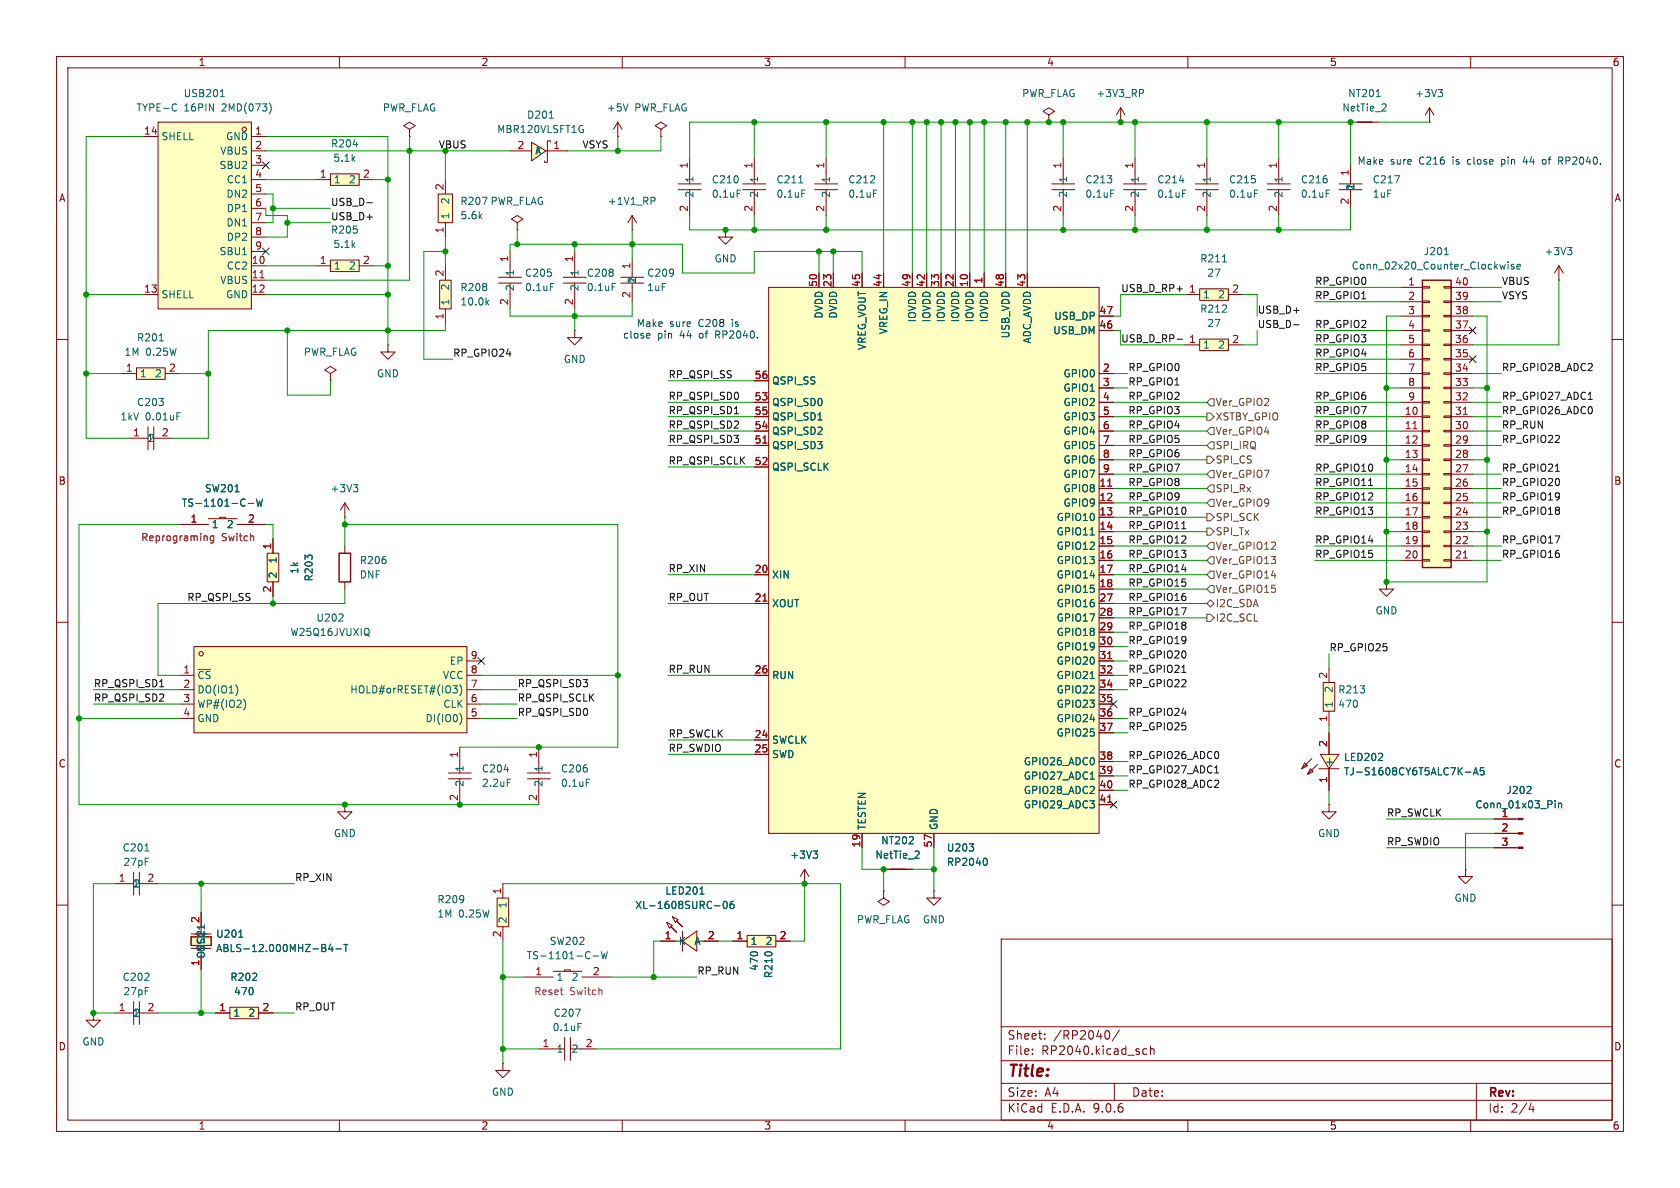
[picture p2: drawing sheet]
<svg xmlns="http://www.w3.org/2000/svg" width="297mm" height="210mm" viewBox="0 0 297 210" stroke-linecap="round" stroke-linejoin="round" font-family="sans-serif">
<defs><g id="words">
<text font-size="2.8" fill="#840000" x="178" y="190.9">Title:</text>
<g font-size="2.1" fill="#840000">
<text x="178" y="184">Sheet:</text>
<text x="186.2" y="184">/RP2040/</text>
<text x="178" y="186.7">File:</text>
<text x="184.1" y="186.7">RP2040.kicad_sch</text>
<text x="178" y="196.9">KiCad</text>
<text x="178" y="194.1">Size:</text>
<text x="184.7" y="194.1">A4</text>
<text x="185.7" y="196.9">E.D.A.</text>
<text x="193.3" y="196.9">9.0.6</text>
<text x="200" y="194.1">Date:</text>
<text x="263" y="194.3">Rev:</text>
<text x="263" y="196.9">Id:</text>
<text x="267.1" y="196.9">2/4</text>
</g>
<g font-size="1.8" fill="#840000">
<text x="35" y="11.9">1</text>
<text x="85" y="11.9">2</text>
<text x="135" y="11.9">3</text>
<text x="185" y="11.9">4</text>
<text x="235" y="11.9">5</text>
<text x="285" y="11.9">6</text>
<text x="10.3" y="35.9">A</text>
<text x="239.6" y="33.8" transform="rotate(-90 239.6 33.8)">2</text>
<text x="285.3" y="35.9">A</text>
<text x="112.6" y="50.3" transform="rotate(-90 112.6 50.3)">2</text>
<text x="10.3" y="85.9">B</text>
<text x="285.3" y="85.9">B</text>
<text x="10.3" y="135.9">C</text>
<text x="285.3" y="135.9">C</text>
<text x="10.3" y="185.9">D</text>
<text x="285.3" y="185.9">D</text>
<text x="35" y="199.9">1</text>
<text x="85" y="199.9">2</text>
<text x="135" y="199.9">3</text>
<text x="185" y="199.9">4</text>
<text x="235" y="199.9">5</text>
<text x="285" y="199.9">6</text>
</g>
<g font-size="1.8" fill="#006464">
<text x="32.4" y="17.4">USB201</text>
<text x="180.6" y="17.4">PWR_FLAG</text>
<text x="193.7" y="17.4">+3V3_RP</text>
<text x="238.2" y="17.4">NT201</text>
<text x="250.1" y="17.4">+3V3</text>
<text x="24" y="19.9">TYPE-C</text>
<text x="32.5" y="19.9">16PIN</text>
<text x="39.3" y="19.9">2MD(073)</text>
<text x="67.6" y="19.9">PWR_FLAG</text>
<text x="87.8" y="23.7">MBR120VLSFT1G</text>
<text x="93.1" y="21.2">D201</text>
<text x="107.2" y="19.9">+5V</text>
<text x="112" y="19.9">PWR_FLAG</text>
<text x="237.2" y="19.9">NetTie_2</text>
<text x="28.4" y="25">SHELL</text>
<text x="38.8" y="27.5">VBUS</text>
<text x="39.9" y="25">GND</text>
<text x="58.4" y="26.3">R204</text>
<text x="58.8" y="28.8">5.1k</text>
<text x="94.5" y="27.5">K</text>
<text x="38.7" y="30.1">SBU2</text>
<text x="39.9" y="35.2">DN2</text>
<text x="40" y="32.6">CC1</text>
<text x="58.9" y="32.6">1</text>
<text x="61.6" y="32.6">2</text>
<text x="122.8" y="35.1" transform="rotate(-90 122.8 35.1)">2</text>
<text x="122.8" y="32.4" transform="rotate(-90 122.8 32.4)">1</text>
<text x="125.7" y="32.6">C210</text>
<text x="125.7" y="35.2">0.1uF</text>
<text x="134.2" y="35.1" transform="rotate(-90 134.2 35.1)">2</text>
<text x="134.2" y="32.4" transform="rotate(-90 134.2 32.4)">1</text>
<text x="137.2" y="32.6">C211</text>
<text x="137.2" y="35.2">0.1uF</text>
<text x="146.9" y="35.1" transform="rotate(-90 146.9 35.1)">2</text>
<text x="146.9" y="32.4" transform="rotate(-90 146.9 32.4)">1</text>
<text x="149.9" y="32.6">C212</text>
<text x="149.9" y="35.2">0.1uF</text>
<text x="188.8" y="35.1" transform="rotate(-90 188.8 35.1)">2</text>
<text x="188.8" y="32.4" transform="rotate(-90 188.8 32.4)">1</text>
<text x="191.8" y="32.6">C213</text>
<text x="191.8" y="35.2">0.1uF</text>
<text x="201.5" y="35.1" transform="rotate(-90 201.5 35.1)">2</text>
<text x="201.5" y="32.4" transform="rotate(-90 201.5 32.4)">1</text>
<text x="204.5" y="32.6">C214</text>
<text x="204.5" y="35.2">0.1uF</text>
<text x="214.2" y="35.1" transform="rotate(-90 214.2 35.1)">2</text>
<text x="214.2" y="32.4" transform="rotate(-90 214.2 32.4)">1</text>
<text x="217.2" y="32.6">C215</text>
<text x="217.2" y="35.2">0.1uF</text>
<text x="226.9" y="35.1" transform="rotate(-90 226.9 35.1)">2</text>
<text x="226.9" y="32.4" transform="rotate(-90 226.9 32.4)">1</text>
<text x="229.9" y="32.6">C216</text>
<text x="229.9" y="35.2">0.1uF</text>
<text x="239.6" y="33.7" transform="rotate(-90 239.6 33.7)">1</text>
<text x="242.6" y="32.6">C217</text>
<text x="242.6" y="35.2">1uF</text>
<text x="39.9" y="40.2">DN1</text>
<text x="40" y="37.7">DP1</text>
<text x="58.4" y="41.5">R205</text>
<text x="79.6" y="38.9" transform="rotate(-90 79.6 38.9)">1</text>
<text x="79.6" y="36.2" transform="rotate(-90 79.6 36.2)">2</text>
<text x="81.3" y="36.4">R207 PWR_FLAG</text>
<text x="81.3" y="39">5.6k</text>
<text x="107.4" y="36.4">+1V1_RP</text>
<text x="38.7" y="45.3">SBU1</text>
<text x="40" y="42.8">DP2</text>
<text x="40" y="47.9">CC2</text>
<text x="58.8" y="44">5.1k</text>
<text x="58.9" y="47.9">1</text>
<text x="61.6" y="47.9">2</text>
<text x="126.2" y="46.6">GND</text>
<text x="212.1" y="46.6">R211</text>
<text x="238.9" y="47.9">Conn_02x20_Counter_Clockwise</text>
<text x="251.6" y="45.3">J201</text>
<text x="272.9" y="45.3">+3V3</text>
<text x="28.4" y="52.9">SHELL</text>
<text x="38.8" y="50.4">VBUS</text>
<text x="39.9" y="52.9">GND</text>
<text x="79.6" y="51.5" transform="rotate(-90 79.6 51.5)">2</text>
<text x="81.3" y="51.7">R208</text>
<text x="91" y="51.6" transform="rotate(-90 91 51.6)">2</text>
<text x="91" y="48.9" transform="rotate(-90 91 48.9)">1</text>
<text x="92.7" y="49.1">C205</text>
<text x="92.7" y="51.7">0.1uF</text>
<text x="102.5" y="51.6" transform="rotate(-90 102.5 51.6)">2</text>
<text x="102.5" y="48.9" transform="rotate(-90 102.5 48.9)">1</text>
<text x="103.6" y="49.1">C208</text>
<text x="103.6" y="51.7">0.1uF</text>
<text x="112.6" y="50.2" transform="rotate(-90 112.6 50.2)">1</text>
<text x="114.3" y="49.1">C209</text>
<text x="114.3" y="51.7">1uF</text>
<text x="212.6" y="52.9">1</text>
<text x="213.3" y="49.1">27</text>
<text x="215.2" y="52.9">2</text>
<text x="79.6" y="54.1" transform="rotate(-90 79.6 54.1)">1</text>
<text x="81.3" y="54.2">10.0k</text>
<text x="145.6" y="56.4" transform="rotate(-90 145.6 56.4)">DVDD</text>
<text x="148.2" y="56.4" transform="rotate(-90 148.2 56.4)">DVDD</text>
<text x="157.1" y="59.2" transform="rotate(-90 157.1 59.2)">VREG_IN</text>
<text x="162.2" y="57.1" transform="rotate(-90 162.2 57.1)">IOVDD</text>
<text x="164.7" y="57.1" transform="rotate(-90 164.7 57.1)">IOVDD</text>
<text x="167.2" y="57.1" transform="rotate(-90 167.2 57.1)">IOVDD</text>
<text x="169.8" y="57.1" transform="rotate(-90 169.8 57.1)">IOVDD</text>
<text x="172.3" y="57.1" transform="rotate(-90 172.3 57.1)">IOVDD</text>
<text x="174.9" y="57.1" transform="rotate(-90 174.9 57.1)">IOVDD</text>
<text x="178.7" y="59.9" transform="rotate(-90 178.7 59.9)">USB_VDD</text>
<text x="186.1" y="59.3">USB_DM</text>
<text x="186.3" y="56.7">USB_DP</text>
<text x="212.1" y="55.5">R212</text>
<text x="213.3" y="58">27</text>
<text x="21.9" y="63.1">1M</text>
<text x="24.1" y="60.6">R201</text>
<text x="25.7" y="63.1">0.25W</text>
<text x="53.6" y="63.1">PWR_FLAG</text>
<text x="99.6" y="64.4">GND</text>
<text x="153.3" y="62" transform="rotate(-90 153.3 62)">VREG_VOUT</text>
<text x="182.5" y="60.8" transform="rotate(-90 182.5 60.8)">ADC_AVDD</text>
<text x="212.6" y="61.8">1</text>
<text x="215.2" y="61.8">2</text>
<text x="24.1" y="72">C203</text>
<text x="24.6" y="66.9">1</text>
<text x="27.3" y="66.9">2</text>
<text x="66.5" y="66.9">GND</text>
<text x="136.4" y="68.2">QSPI_SS</text>
<text x="136.4" y="72">QSPI_SD0</text>
<text x="187.9" y="66.9">GPIO0</text>
<text x="187.9" y="69.4">GPIO1</text>
<text x="187.9" y="72">GPIO2</text>
<text x="21.2" y="74.5">1kV</text>
<text x="25.7" y="74.5">0.01uF</text>
<text x="136.4" y="74.5">QSPI_SD1</text>
<text x="136.4" y="77.1">QSPI_SD2</text>
<text x="187.9" y="74.5">GPIO3</text>
<text x="187.9" y="77.1">GPIO4</text>
<text x="25.9" y="78.3">1</text>
<text x="136.4" y="79.6">QSPI_SD3</text>
<text x="136.4" y="83.4">QSPI_SCLK</text>
<text x="187.9" y="79.6">GPIO5</text>
<text x="187.9" y="82.1">GPIO6</text>
<text x="32" y="89.8">TS-1101-C-W</text>
<text x="36.1" y="87.2">SW201</text>
<text x="58.3" y="87.2">+3V3</text>
<text x="187.9" y="84.7">GPIO7</text>
<text x="187.9" y="87.2">GPIO8</text>
<text x="187.9" y="89.8">GPIO9</text>
<text x="37.3" y="93.6">1</text>
<text x="40" y="93.6">2</text>
<text x="186.7" y="92.3">GPIO10</text>
<text x="186.7" y="94.8">GPIO11</text>
<text x="49.1" y="99.7" transform="rotate(-90 49.1 99.7)">1</text>
<text x="52.9" y="101.6" transform="rotate(-90 52.9 101.6)">1k</text>
<text x="63.5" y="99.9">R206</text>
<text x="186.7" y="97.4">GPIO12</text>
<text x="186.7" y="99.9">GPIO13</text>
<text x="49.1" y="102.4" transform="rotate(-90 49.1 102.4)">2</text>
<text x="55.5" y="102.9" transform="rotate(-90 55.5 102.9)">R203</text>
<text x="63.5" y="102.5">DNF</text>
<text x="136.4" y="102.5">XIN</text>
<text x="136.4" y="107.5">XOUT</text>
<text x="186.7" y="102.5">GPIO14</text>
<text x="186.7" y="105">GPIO15</text>
<text x="186.7" y="107.5">GPIO16</text>
<text x="51.2" y="112.6">W25Q16JVUXIQ</text>
<text x="55.8" y="110.1">U202</text>
<text x="186.7" y="110.1">GPIO17</text>
<text x="186.7" y="112.6">GPIO18</text>
<text x="243.1" y="108.8">GND</text>
<text x="79.4" y="117.7">EP</text>
<text x="186.7" y="115.2">GPIO19</text>
<text x="186.7" y="117.7">GPIO20</text>
<text x="34.8" y="120.2">~{CS}</text>
<text x="34.8" y="122.8">DO(IO1)</text>
<text x="34.8" y="125.3">WP#(IO2)</text>
<text x="61.8" y="122.8">HOLD#orRESET#(IO3)</text>
<text x="78.2" y="120.2">VCC</text>
<text x="78.3" y="125.3">CLK</text>
<text x="136.4" y="120.2">RUN</text>
<text x="186.7" y="120.2">GPIO21</text>
<text x="186.7" y="122.8">GPIO22</text>
<text x="186.7" y="125.3">GPIO23</text>
<text x="235.8" y="125.2" transform="rotate(-90 235.8 125.2)">1</text>
<text x="235.8" y="122.6" transform="rotate(-90 235.8 122.6)">2</text>
<text x="236.5" y="122.8">R213</text>
<text x="236.5" y="125.3">470</text>
<text x="34.8" y="127.9">GND</text>
<text x="75.1" y="127.9">DI(IO0)</text>
<text x="136.4" y="131.7">SWCLK</text>
<text x="186.7" y="127.9">GPIO24</text>
<text x="186.7" y="130.4">GPIO25</text>
<text x="82.1" y="136.5" transform="rotate(-90 82.1 136.5)">1</text>
<text x="85.1" y="136.8">C204</text>
<text x="96.1" y="136.5" transform="rotate(-90 96.1 136.5)">1</text>
<text x="99.1" y="136.8">C206</text>
<text x="136.4" y="134.2">SWD</text>
<text x="180.9" y="135.5">GPIO26_ADC0</text>
<text x="235.8" y="135.6" transform="rotate(-90 235.8 135.6)">+--</text>
<text x="237.5" y="134.7">LED202</text>
<text x="237.5" y="137.3">TJ-S1608CY6T5ALC7K-A5</text>
<text x="82.1" y="139.2" transform="rotate(-90 82.1 139.2)">2</text>
<text x="85.1" y="139.3">2.2uF</text>
<text x="96.1" y="139.2" transform="rotate(-90 96.1 139.2)">2</text>
<text x="99.1" y="139.3">0.1uF</text>
<text x="180.9" y="138">GPIO27_ADC1</text>
<text x="180.9" y="140.6">GPIO28_ADC2</text>
<text x="180.9" y="143.1">GPIO29_ADC3</text>
<text x="260.7" y="143.1">Conn_01x03_Pin</text>
<text x="266.2" y="140.6">J202</text>
<text x="58.9" y="148.2">GND</text>
<text x="153.3" y="146.8" transform="rotate(-90 153.3 146.8)">TESTEN</text>
<text x="155.7" y="149.5">NT202</text>
<text x="166" y="146.8" transform="rotate(-90 166 146.8)">GND</text>
<text x="232.9" y="148.2">GND</text>
<text x="21.6" y="150.7">C201</text>
<text x="21.7" y="153.3">27pF</text>
<text x="139.6" y="152">+3V3</text>
<text x="154.7" y="152">NetTie_2</text>
<text x="167.3" y="150.7">U203</text>
<text x="167.3" y="153.3">RP2040</text>
<text x="23.4" y="157.1">1</text>
<text x="77.2" y="159.9">R209</text>
<text x="89.8" y="160.7" transform="rotate(-90 89.8 160.7)">1</text>
<text x="112.2" y="160.9">XL-1608SURC-06</text>
<text x="117.5" y="158.3">LED201</text>
<text x="257" y="159.6">GND</text>
<text x="38.1" y="166">U201</text>
<text x="77.2" y="162.4">1M</text>
<text x="81.1" y="162.4">0.25W</text>
<text x="89.8" y="163.3" transform="rotate(-90 89.8 163.3)">2</text>
<text x="97.1" y="167.2">SW202</text>
<text x="119.9" y="167.2">K</text>
<text x="122.7" y="167.2">A</text>
<text x="132.6" y="167.2">1</text>
<text x="135.2" y="167.2">2</text>
<text x="151.4" y="163.4">PWR_FLAG</text>
<text x="163.1" y="163.4">GND</text>
<text x="21.6" y="173.6">C202</text>
<text x="36.4" y="169.6" transform="rotate(-90 36.4 169.6)">OSC2</text>
<text x="36.4" y="168.4" transform="rotate(-90 36.4 168.4)">OSC1</text>
<text x="38.1" y="168.5">ABLS-12.000MHZ-B4-T</text>
<text x="40.6" y="173.6">R202</text>
<text x="93" y="169.8">TS-1101-C-W</text>
<text x="98.3" y="173.6">1</text>
<text x="100.9" y="173.6">2</text>
<text x="134.2" y="171.7" transform="rotate(-90 134.2 171.7)">470</text>
<text x="136.8" y="173" transform="rotate(-90 136.8 173)">R210</text>
<text x="21.7" y="176.1">27pF</text>
<text x="23.4" y="179.9">1</text>
<text x="41.1" y="179.9">1</text>
<text x="41.3" y="176.1">470</text>
<text x="43.8" y="179.9">2</text>
<text x="97.8" y="179.9">C207</text>
<text x="14.5" y="185">GND</text>
<text x="97.6" y="182.5">0.1uF</text>
<text x="98.3" y="186.3">1</text>
<text x="100.9" y="186.3">2</text>
<text x="86.9" y="193.9">GND</text>
</g>
<g font-size="1.8" fill="#a90000">
<text x="25.4" y="23.9">14</text>
<text x="45" y="23.9">1</text>
<text x="45" y="26.4">2</text>
<text x="45" y="29">3</text>
<text x="91.4" y="26.4">2</text>
<text x="97.7" y="26.4">1</text>
<text x="121.7" y="29.9" transform="rotate(-90 121.7 29.9)">1</text>
<text x="133.1" y="29.9" transform="rotate(-90 133.1 29.9)">1</text>
<text x="145.8" y="29.9" transform="rotate(-90 145.8 29.9)">1</text>
<text x="187.7" y="29.9" transform="rotate(-90 187.7 29.9)">1</text>
<text x="200.4" y="29.9" transform="rotate(-90 200.4 29.9)">1</text>
<text x="213.1" y="29.9" transform="rotate(-90 213.1 29.9)">1</text>
<text x="225.8" y="29.9" transform="rotate(-90 225.8 29.9)">1</text>
<text x="45" y="31.5">4</text>
<text x="45" y="34">5</text>
<text x="56.4" y="31.5">1</text>
<text x="64.1" y="31.5">2</text>
<text x="78.5" y="33.7" transform="rotate(-90 78.5 33.7)">2</text>
<text x="238.5" y="31.2" transform="rotate(-90 238.5 31.2)">1</text>
<text x="45" y="36.6">6</text>
<text x="45" y="39.1">7</text>
<text x="45" y="41.7">8</text>
<text x="78.5" y="41.3" transform="rotate(-90 78.5 41.3)">1</text>
<text x="121.7" y="37.5" transform="rotate(-90 121.7 37.5)">2</text>
<text x="133.1" y="37.5" transform="rotate(-90 133.1 37.5)">2</text>
<text x="145.8" y="37.5" transform="rotate(-90 145.8 37.5)">2</text>
<text x="187.7" y="37.5" transform="rotate(-90 187.7 37.5)">2</text>
<text x="200.4" y="37.5" transform="rotate(-90 200.4 37.5)">2</text>
<text x="213.1" y="37.5" transform="rotate(-90 213.1 37.5)">2</text>
<text x="225.8" y="37.5" transform="rotate(-90 225.8 37.5)">2</text>
<text x="238.5" y="36.3" transform="rotate(-90 238.5 36.3)">2</text>
<text x="44.4" y="46.7">10</text>
<text x="45" y="44.2">9</text>
<text x="56.4" y="46.7">1</text>
<text x="64.1" y="46.7">2</text>
<text x="89.9" y="46.4" transform="rotate(-90 89.9 46.4)">1</text>
<text x="101.3" y="46.4" transform="rotate(-90 101.3 46.4)">1</text>
<text x="111.5" y="47.7" transform="rotate(-90 111.5 47.7)">1</text>
<text x="25.4" y="51.8">13</text>
<text x="44.4" y="49.3">11</text>
<text x="44.4" y="51.8">12</text>
<text x="78.5" y="49" transform="rotate(-90 78.5 49)">2</text>
<text x="111.5" y="52.8" transform="rotate(-90 111.5 52.8)">2</text>
<text x="144.5" y="50.8" transform="rotate(-90 144.5 50.8)">50</text>
<text x="147.1" y="50.8" transform="rotate(-90 147.1 50.8)">23</text>
<text x="152.1" y="50.8" transform="rotate(-90 152.1 50.8)">45</text>
<text x="156" y="50.8" transform="rotate(-90 156 50.8)">44</text>
<text x="161" y="50.8" transform="rotate(-90 161 50.8)">49</text>
<text x="163.6" y="50.8" transform="rotate(-90 163.6 50.8)">42</text>
<text x="166.1" y="50.8" transform="rotate(-90 166.1 50.8)">33</text>
<text x="168.7" y="50.8" transform="rotate(-90 168.7 50.8)">22</text>
<text x="171.2" y="50.8" transform="rotate(-90 171.2 50.8)">10</text>
<text x="173.7" y="50.2" transform="rotate(-90 173.7 50.2)">1</text>
<text x="177.5" y="50.8" transform="rotate(-90 177.5 50.8)">48</text>
<text x="181.4" y="50.8" transform="rotate(-90 181.4 50.8)">43</text>
<text x="210.1" y="51.8">1</text>
<text x="217.7" y="51.8">2</text>
<text x="248.8" y="50.5">1</text>
<text x="248.8" y="53.1">2</text>
<text x="257.1" y="50.5">40</text>
<text x="257.1" y="53.1">39</text>
<text x="78.5" y="56.6" transform="rotate(-90 78.5 56.6)">1</text>
<text x="89.9" y="54" transform="rotate(-90 89.9 54)">2</text>
<text x="101.3" y="54" transform="rotate(-90 101.3 54)">2</text>
<text x="194.3" y="55.6">47</text>
<text x="194.3" y="58.2">46</text>
<text x="248.8" y="55.6">3</text>
<text x="248.8" y="58.2">4</text>
<text x="257.1" y="55.6">38</text>
<text x="257.1" y="58.2">37</text>
<text x="22.2" y="65.8">1</text>
<text x="29.8" y="65.8">2</text>
<text x="194.9" y="65.8">2</text>
<text x="210.1" y="60.7">1</text>
<text x="217.7" y="60.7">2</text>
<text x="248.8" y="60.7">5</text>
<text x="248.8" y="63.2">6</text>
<text x="248.8" y="65.8">7</text>
<text x="257.1" y="60.7">36</text>
<text x="257.1" y="63.2">35</text>
<text x="257.1" y="65.8">34</text>
<text x="133.3" y="67.1">56</text>
<text x="133.3" y="70.9">53</text>
<text x="194.9" y="68.3">3</text>
<text x="194.9" y="70.9">4</text>
<text x="248.8" y="68.3">8</text>
<text x="248.8" y="70.9">9</text>
<text x="257.1" y="68.3">33</text>
<text x="257.1" y="70.9">32</text>
<text x="23.4" y="77.2">1</text>
<text x="28.5" y="77.2">2</text>
<text x="133.3" y="73.4">55</text>
<text x="133.3" y="75.9">54</text>
<text x="194.9" y="73.4">5</text>
<text x="194.9" y="75.9">6</text>
<text x="248.2" y="73.4">10</text>
<text x="248.2" y="75.9">11</text>
<text x="257.1" y="73.4">31</text>
<text x="257.1" y="75.9">30</text>
<text x="133.3" y="78.5">51</text>
<text x="133.3" y="82.3">52</text>
<text x="194.9" y="78.5">7</text>
<text x="194.9" y="81">8</text>
<text x="194.9" y="83.6">9</text>
<text x="248.2" y="78.5">12</text>
<text x="248.2" y="81">13</text>
<text x="248.2" y="83.6">14</text>
<text x="257.1" y="78.5">29</text>
<text x="257.1" y="81">28</text>
<text x="257.1" y="83.6">27</text>
<text x="194.3" y="86.1">11</text>
<text x="194.3" y="88.6">12</text>
<text x="248.2" y="86.1">15</text>
<text x="248.2" y="88.6">16</text>
<text x="257.1" y="86.1">26</text>
<text x="257.1" y="88.6">25</text>
<text x="33.6" y="92.5">1</text>
<text x="43.7" y="92.5">2</text>
<text x="194.3" y="91.2">13</text>
<text x="194.3" y="93.7">14</text>
<text x="248.2" y="91.2">17</text>
<text x="248.2" y="93.7">18</text>
<text x="257.1" y="91.2">24</text>
<text x="257.1" y="93.7">23</text>
<text x="48" y="97.2" transform="rotate(-90 48 97.2)">1</text>
<text x="133.3" y="101.3">20</text>
<text x="194.3" y="96.3">15</text>
<text x="194.3" y="98.8">16</text>
<text x="194.3" y="101.3">17</text>
<text x="248.2" y="96.3">19</text>
<text x="248.2" y="98.8">20</text>
<text x="257.1" y="96.3">22</text>
<text x="257.1" y="98.8">21</text>
<text x="48" y="104.8" transform="rotate(-90 48 104.8)">2</text>
<text x="133.3" y="106.4">21</text>
<text x="194.3" y="103.9">18</text>
<text x="194.3" y="106.4">27</text>
<text x="194.3" y="109">28</text>
<text x="194.3" y="111.5">29</text>
<text x="32.3" y="119.1">1</text>
<text x="83.1" y="116.6">9</text>
<text x="83.1" y="119.1">8</text>
<text x="133.3" y="119.1">26</text>
<text x="194.3" y="114">30</text>
<text x="194.3" y="116.6">31</text>
<text x="194.3" y="119.1">32</text>
<text x="32.3" y="121.7">2</text>
<text x="32.3" y="124.2">3</text>
<text x="83.1" y="121.7">7</text>
<text x="83.1" y="124.2">6</text>
<text x="194.3" y="121.7">34</text>
<text x="194.3" y="124.2">35</text>
<text x="234.7" y="120.1" transform="rotate(-90 234.7 120.1)">2</text>
<text x="32.3" y="126.7">4</text>
<text x="83.1" y="126.7">5</text>
<text x="133.3" y="130.6">24</text>
<text x="194.3" y="126.7">36</text>
<text x="194.3" y="129.3">37</text>
<text x="234.7" y="127.7" transform="rotate(-90 234.7 127.7)">1</text>
<text x="81" y="134.1" transform="rotate(-90 81 134.1)">1</text>
<text x="95" y="134.1" transform="rotate(-90 95 134.1)">1</text>
<text x="133.3" y="133.1">25</text>
<text x="194.3" y="134.4">38</text>
<text x="194.3" y="136.9">39</text>
<text x="234.7" y="132.2" transform="rotate(-90 234.7 132.2)">2</text>
<text x="81" y="141.7" transform="rotate(-90 81 141.7)">2</text>
<text x="95" y="141.7" transform="rotate(-90 95 141.7)">2</text>
<text x="194.3" y="139.4">40</text>
<text x="194.3" y="142">41</text>
<text x="234.7" y="138.5" transform="rotate(-90 234.7 138.5)">1</text>
<text x="152.1" y="149.9" transform="rotate(-90 152.1 149.9)">19</text>
<text x="164.8" y="149.9" transform="rotate(-90 164.8 149.9)">57</text>
<text x="265.4" y="144.5">1</text>
<text x="265.4" y="147.1">2</text>
<text x="265.4" y="149.6">3</text>
<text x="20.9" y="156">1</text>
<text x="26" y="156">2</text>
<text x="88.6" y="158.2" transform="rotate(-90 88.6 158.2)">1</text>
<text x="35.3" y="163.3" transform="rotate(-90 35.3 163.3)">2</text>
<text x="88.6" y="165.8" transform="rotate(-90 88.6 165.8)">2</text>
<text x="117.4" y="166.1">1</text>
<text x="125" y="166.1">2</text>
<text x="130.1" y="166.1">1</text>
<text x="137.7" y="166.1">2</text>
<text x="35.3" y="170.9" transform="rotate(-90 35.3 170.9)">1</text>
<text x="94.5" y="172.5">1</text>
<text x="104.7" y="172.5">2</text>
<text x="20.9" y="178.8">1</text>
<text x="26" y="178.8">2</text>
<text x="38.7" y="178.8">1</text>
<text x="46.3" y="178.8">2</text>
<text x="95.8" y="185.2">1</text>
<text x="103.4" y="185.2">2</text>
</g>
<g font-size="1.8" fill="#0f0f0f">
<text x="77.5" y="26.3">VBUS</text>
<text x="102.9" y="26.3">VSYS</text>
<text x="58.4" y="36.5">USB_D-</text>
<text x="58.4" y="39">USB_D+</text>
<text x="198.1" y="51.7">USB_D_RP+</text>
<text x="232.4" y="50.5">RP_GPIO0</text>
<text x="232.4" y="53">RP_GPIO1</text>
<text x="265.4" y="53">VSYS</text>
<text x="265.4" y="50.5">VBUS</text>
<text x="222.2" y="58.1">USB_D-</text>
<text x="222.2" y="55.5">USB_D+</text>
<text x="232.4" y="58.1">RP_GPIO2</text>
<text x="80" y="63.2">RP_GPIO24</text>
<text x="198.1" y="60.6">USB_D_RP-</text>
<text x="199.4" y="65.7">RP_GPIO0</text>
<text x="232.4" y="65.7">RP_GPIO5</text>
<text x="232.4" y="63.2">RP_GPIO4</text>
<text x="232.4" y="60.6">RP_GPIO3</text>
<text x="265.4" y="65.7">RP_GPIO28_ADC2</text>
<text x="118.1" y="70.8">RP_QSPI_SD0</text>
<text x="118.1" y="67">RP_QSPI_SS</text>
<text x="199.4" y="68.2">RP_GPIO1</text>
<text x="199.4" y="70.8">RP_GPIO2</text>
<text x="232.4" y="70.8">RP_GPIO6</text>
<text x="265.4" y="70.8">RP_GPIO27_ADC1</text>
<text x="118.1" y="73.3">RP_QSPI_SD1</text>
<text x="118.1" y="75.9">RP_QSPI_SD2</text>
<text x="199.4" y="75.9">RP_GPIO4</text>
<text x="199.4" y="73.3">RP_GPIO3</text>
<text x="232.4" y="73.3">RP_GPIO7</text>
<text x="232.4" y="75.9">RP_GPIO8</text>
<text x="265.4" y="73.3">RP_GPIO26_ADC0</text>
<text x="265.4" y="75.9">RP_RUN</text>
<text x="118.1" y="82.2">RP_QSPI_SCLK</text>
<text x="118.1" y="78.4">RP_QSPI_SD3</text>
<text x="199.4" y="80.9">RP_GPIO6</text>
<text x="199.4" y="83.5">RP_GPIO7</text>
<text x="199.4" y="78.4">RP_GPIO5</text>
<text x="232.4" y="83.5">RP_GPIO10</text>
<text x="232.4" y="78.4">RP_GPIO9</text>
<text x="265.4" y="83.5">RP_GPIO21</text>
<text x="265.4" y="78.4">RP_GPIO22</text>
<text x="199.4" y="86">RP_GPIO8</text>
<text x="199.4" y="88.6">RP_GPIO9</text>
<text x="232.4" y="86">RP_GPIO11</text>
<text x="232.4" y="88.6">RP_GPIO12</text>
<text x="265.4" y="86">RP_GPIO20</text>
<text x="265.4" y="88.6">RP_GPIO19</text>
<text x="199.4" y="93.6">RP_GPIO11</text>
<text x="199.4" y="91.1">RP_GPIO10</text>
<text x="232.4" y="91.1">RP_GPIO13</text>
<text x="265.4" y="91.1">RP_GPIO18</text>
<text x="118.1" y="101.3">RP_XIN</text>
<text x="199.4" y="101.3">RP_GPIO14</text>
<text x="199.4" y="96.2">RP_GPIO12</text>
<text x="199.4" y="98.7">RP_GPIO13</text>
<text x="232.4" y="98.7">RP_GPIO15</text>
<text x="232.4" y="96.2">RP_GPIO14</text>
<text x="265.4" y="96.2">RP_GPIO17</text>
<text x="265.4" y="98.7">RP_GPIO16</text>
<text x="33" y="106.3">RP_QSPI_SS</text>
<text x="118.1" y="106.3">RP_OUT</text>
<text x="199.4" y="106.3">RP_GPIO16</text>
<text x="199.4" y="103.8">RP_GPIO15</text>
<text x="199.4" y="108.9">RP_GPIO17</text>
<text x="199.4" y="111.4">RP_GPIO18</text>
<text x="199.4" y="114">RP_GPIO19</text>
<text x="118.1" y="119">RP_RUN</text>
<text x="199.4" y="119">RP_GPIO21</text>
<text x="199.4" y="116.5">RP_GPIO20</text>
<text x="234.9" y="115.2">RP_GPIO25</text>
<text x="16.5" y="124.1">RP_QSPI_SD2</text>
<text x="16.5" y="121.6">RP_QSPI_SD1</text>
<text x="91.4" y="121.6">RP_QSPI_SD3</text>
<text x="91.4" y="124.1">RP_QSPI_SCLK</text>
<text x="199.4" y="121.6">RP_GPIO22</text>
<text x="91.4" y="126.7">RP_QSPI_SD0</text>
<text x="118.1" y="130.5">RP_SWCLK</text>
<text x="199.4" y="129.2">RP_GPIO25</text>
<text x="199.4" y="126.7">RP_GPIO24</text>
<text x="118.1" y="133">RP_SWDIO</text>
<text x="199.4" y="136.8">RP_GPIO27_ADC1</text>
<text x="199.4" y="134.3">RP_GPIO26_ADC0</text>
<text x="199.4" y="139.4">RP_GPIO28_ADC2</text>
<text x="245.1" y="149.5">RP_SWDIO</text>
<text x="245.1" y="144.4">RP_SWCLK</text>
<text x="52.1" y="155.9">RP_XIN</text>
<text x="123.2" y="172.4">RP_RUN</text>
<text x="52.1" y="178.7">RP_OUT</text>
</g>
<g font-size="1.8" fill="#0000c2">
<text x="239.9" y="29.3">Make</text>
<text x="245.8" y="29.3">sure</text>
<text x="251" y="29.3">C216</text>
<text x="257.1" y="29.3">is</text>
<text x="259.9" y="29.3">close</text>
<text x="266.1" y="29.3">pin</text>
<text x="270.1" y="29.3">44</text>
<text x="273.7" y="29.3">of</text>
<text x="276.8" y="29.3">RP2040.</text>
<text x="112.5" y="58">Make</text>
<text x="118.4" y="58">sure</text>
<text x="123.6" y="58">C208</text>
<text x="129.7" y="58">is</text>
<text x="110" y="60.1">close</text>
<text x="116.2" y="60.1">pin</text>
<text x="120.3" y="60.1">44</text>
<text x="123.9" y="60.1">of</text>
<text x="126.9" y="60.1">RP2040.</text>
</g>
<g font-size="1.8" fill="#725600">
<text x="214.8" y="72">Ver_GPIO2</text>
<text x="214.8" y="74.5">XSTBY_GPIO</text>
<text x="214.8" y="77.1">Ver_GPIO4</text>
<text x="214.8" y="82.1">SPI_CS</text>
<text x="214.8" y="79.6">SPI_IRQ</text>
<text x="214.8" y="84.7">Ver_GPIO7</text>
<text x="214.8" y="89.8">Ver_GPIO9</text>
<text x="214.8" y="87.2">SPI_Rx</text>
<text x="214.8" y="92.3">SPI_SCK</text>
<text x="214.8" y="94.8">SPI_Tx</text>
<text x="214.8" y="99.9">Ver_GPIO13</text>
<text x="214.8" y="97.4">Ver_GPIO12</text>
<text x="214.8" y="107.5">I2C_SDA</text>
<text x="214.8" y="102.5">Ver_GPIO14</text>
<text x="214.8" y="105">Ver_GPIO15</text>
<text x="214.8" y="110.1">I2C_SCL</text>
</g>
<g font-size="1.8" fill="#840084">
<text x="24.9" y="95.9">Reprograming</text>
<text x="39.1" y="95.9">Switch</text>
<text x="94.3" y="176.1">Reset</text>
<text x="100.7" y="176.1">Switch</text>
</g>
</g></defs>
<g fill="none" stroke="#840000" stroke-width=".18">
<path d="M10 10h277v190h-277zM12 12h273v186h-273zM60 10v2M110 10v2M160 10v2M210 10v2M260 10v2M10 60h2M285 60h2M10 110h2M245.1 102.9v1.2h1.3l-1.3 1.3-1.3-1.3h1.3M245.1 102.9h.1"/>
<path d="M285 110h2M10 160h2M177 166h108v32h-108zM285 160h2M60 198v2M110 198v2M160 198v2M177 194.5h108M177 191.5h108M177 187.5h108M177 181.5h108M182.5 186.3v.1"/>
<path d="M182.5 185.5v.1M184.7 183.6v.1M184.7 182.8v.1M195.7 182.2a.81 .81 0 0 1 .6 .6 .81 .81 0 0 1-.3 .8l-.3 .1M197 191.5v3M197.9 182.1l-1.3 2M202 186.1l.3 .3 .4-.1M202.7 185.5l-.4-.1-.3 .3M203.4 185.5l.2-.1 .4 .1v.9M203.4 184.9v1.5M210 198v2M260 198v2"/>
<path d="M261 191.5v6.5M270.7 195l-.4 1.1h.9M271 195.6v1"/>
</g>
<path d="M58.4 30.7h5.1v2.1h-5.1z" fill="#ffffc2"/>
<path d="M55.9 31.8h2.5M58.4 30.7h5.1v2.1h-5.1zM63.5 31.8h2.5" fill="none" stroke="#840000" stroke-width=".18"/>
<path d="M62.4 25.6h.8" fill="none" stroke="#006464" stroke-width=".18"/>
<path d="M87.9 158.8h2v5h-2z" fill="#ffffc2"/>
<path d="M87.9 158.8h2v5h-2zM88.9 156.2v2.6M88.9 163.8v2.6" fill="none" stroke="#840000" stroke-width=".18"/>
<path d="M58.4 46h5.1v2h-5.1z" fill="#ffffc2"/>
<path d="M119.9 32.5h4M119.9 33.5h4M121.9 27.9v4.6M121.9 33.5v4.6M144 32.5h4.1M144 33.5h4.1M146 27.9v4.6M146 33.5v4.6M55.9 47h2.5M58.4 46h5.1v2h-5.1zM63.5 47h2.5" fill="none" stroke="#840000" stroke-width=".18"/>
<path d="M130.3 33.6h.6M154.4 33.6h.7" fill="none" stroke="#006464" stroke-width=".18"/>
<path d="M212.1 51h5.1v2.1h-5.1z" fill="#ffffc2"/>
<g fill="none" stroke="#840000" stroke-width=".18">
<path d="M209.5 52.1h2.6M212.1 51h5.1v2.1h-5.1zM217.2 52.1h2.5M58.4 66l1-.6-1-.6-1 .6 1 .6v1.3M58.4 67.3h.1M79.2 136.7h4.1M79.2 137.7h4.1M81.3 132.1v4.6M81.3 137.7v4.5M61 142.2v1.3h1.2l-1.2 1.3-1.3-1.3h1.3M61 142.2h.1M16.5 179.1v1.2h1.3l-1.3 1.3-1.3-1.3h1.3"/>
<path d="M16.5 179.1h.1M20.3 179.1h3.3M23.6 177v4.1M24.6 179.1h3.3M24.6 177v4.1"/>
</g>
<path d="M216.1 46.3h.7M89.1 136h.8M89.7 137.7h.6" fill="none" stroke="#006464" stroke-width=".18"/>
<path d="M40.6 178h5.1v2.1h-5.1z" fill="#ffffc2"/>
<path d="M38.1 179.1h2.5M40.6 178h5.1v2.1h-5.1zM45.7 179.1h2.6" fill="none" stroke="#840000" stroke-width=".18"/>
<path d="M33.8 165.6h3.5v1.5h-3.5z" fill="#ffffc2"/>
<g fill="none" stroke="#840000" stroke-width=".18">
<path d="M61 91.4h.1M61 88.9l-.8 1.3M61 88.9l.7 1.3M61 88.9v2.5M61 96.5v1.3M61 102.9v1.2M20.3 156.2h3.3M23.6 154.2v4M24.6 156.2h3.3M24.6 154.2v4M33.8 165.6h3.5v1.5h-3.5zM33.8 167.6h3.5"/>
<path d="M33.8 165.1h3.5M35.6 161.3v2.5M35.6 168.9v2.6"/>
</g>
<path d="M62.5 85.7h.8l-.5 .5M63 86.2l.3 .2v.3l-.3 .2M25.6 150.4h.7M42.2 165.7h.7M57.3 167.6l.3 .2v.3l-.2 .1M57.4 167l.2 .2-.2 .3M58.4 166.9l-.3 .9h.8M58.7 167.4v.8M59.4 167.7h.9M60.8 166.9h.7M61.1 166.9v1.3" fill="none" stroke="#006464" stroke-width=".18"/>
<path d="M59.9 97.8h2.1v5.1h-2.1z" fill="none" stroke="#840000" stroke-width=".25"/>
<path d="M47.2 97.8h2.1v5.1h-2.1z" fill="#ffffc2"/>
<path d="M47.2 97.8h2.1v5.1h-2.1zM48.3 95.3v2.5M48.3 102.9v2.5" fill="none" stroke="#840000" stroke-width=".18"/>
<path d="M27.9 21.6h16.5v33h-16.5z" fill="#ffffc2"/>
<g fill="none" stroke="#840000" stroke-width=".18">
<path d="M25.4 24.1h2.5M27.9 21.6h16.5v33h-16.5zM44.4 24.1h2.6M44.4 26.7h2.6M44.4 29.2h2.6M44.4 31.8h2.6M44.4 34.3h2.6M44.4 36.8h2.6M44.4 39.4h2.6M25.4 52.1h2.5M44.4 41.9h2.6M44.4 44.5h2.6"/>
<path d="M44.4 47h2.6M44.4 49.5h2.6M44.4 52.1h2.6M31.7 92.7h5.1M36.8 91.7h5.1M38.9 91.7v-.3h1v.3M41.9 92.7h5.1M92.7 172.7h5.1M97.8 171.7h5.1M99.8 171.7v-.2h1v.2M102.9 172.7h5M88.9 188v1.2h1.3l-1.3 1.3-1.3-1.3h1.3"/>
<path d="M88.9 188h.1M95.2 185.4h4.6M99.8 183.4v4.1M100.8 185.4h4.6M100.8 183.4v4.1"/>
<circle cx="43.2" cy="22.9" r=".38"/>
</g>
<path d="M46 49.1h.7" fill="none" stroke="#a90000" stroke-width=".18"/>
<path d="M31 18.4l.2 .1M31.2 19.5l-.2 .1M38.9 17.1h.8M39.2 16l.1-.2v1.3M47.7 18.2a1.49 1.49 0 0 1 0 1.9M41.5 86.9h.8M43.9 89h.9M45.3 88.2l.3 1.3 .3-.9 .2 .9 .3-1.3M101.8 178.4h.8l-.5 1.2M104.8 169h1M106.3 168.2l.3 1.3 .2-.9 .3 .9 .3-1.3M102.2 180.9h.6" fill="none" stroke="#006464" stroke-width=".18"/>
<path d="M36.6 94.8v.8M37.8 94.7v1.1l-.3 .2-.3-.1M37.8 94.8l-.4-.1-.2 .3 .1 .5h.5" fill="none" stroke="#840084" stroke-width=".18"/>
<path d="M24.1 65h5.1v2.1h-5.1z" fill="#ffffc2"/>
<path d="M21.6 66h2.5M24.1 65h5.1v2.1h-5.1zM29.2 66h2.5" fill="none" stroke="#840000" stroke-width=".18"/>
<path d="M28.2 60.3h.7" fill="none" stroke="#006464" stroke-width=".18"/>
<path d="M132.1 165.3h5.1v2.1h-5.1z" fill="#ffffc2"/>
<path d="M129.5 166.4h2.6M132.1 165.3h5.1v2.1h-5.1zM137.2 166.4h2.5" fill="none" stroke="#840000" stroke-width=".18"/>
<g fill="#ffffc2">
<path d="M117.9 163.1l1 .5-.5 .5z"/>
<path d="M118.9 162.1l1 .5-.5 .5z"/>
<path d="M118.6 163.8l1 1.1z"/>
<path d="M119.6 162.8l1 1z"/>
<path d="M120.6 166.4l2.6-1.8v3.6z"/>
</g>
<g fill="none" stroke="#840000" stroke-width=".18">
<path d="M198.1 19.1l-.7 1.2M198.1 19.1l.8 1.2M198.1 19.1v2.5M111.8 38.1l-.8 1.3M111.8 38.1l.7 1.3M111.8 38.1v2.5M185.4 20.3l1-.6-1-.6-1 .6 1 .6v1.3M185.4 21.6h.1M185.9 32.5h4.1M185.9 33.5h4.1M188 27.9v4.6M188 33.5v4.6"/>
<path d="M198.1 21.6h.1M211.3 32.5h4.1M211.3 33.5h4.1M213.4 27.9v4.6M213.4 33.5v4.6M99.6 49h4M99.6 50h4M101.6 58.4v1.3h1.3l-1.3 1.3-1.3-1.3h1.3M101.6 58.4h.1M101.6 44.5v4.5M101.6 50v4.6M111.8 40.6h.1"/>
<path d="M275.6 49.5h.1M275.6 47l-.8 1.3M275.6 47l.8 1.3M275.6 47v2.5M68.6 61v1.2h1.2l-1.2 1.3-1.3-1.3h1.3M68.6 61h.1M116.8 166.4h3.8M117.9 163.1l1 .5-.5 .5zM118.9 162.1l1 .5-.5 .5zM119.6 164.9l-1-1.1 1 1.1M120.6 163.8l-1-1 1 1M120.6 166.4l2.6-1.8v3.6z"/>
<path d="M120.6 164.6v3.6M123.2 166.4h3.8"/>
</g>
<path d="M201.4 15.8h.5l.3 .3-.1 .3-.7 .1M115.1 34.9h.5l.2 .2-.1 .4h-.6M196.4 33.6h.6M221.8 33.6h.6M108.2 50.1h.6M277.1 43.8h.8l-.4 .4M277.6 44.2l.3 .3v.3l-.3 .2M123.7 158.1h.8M128 159.4l.1-.1a.68 .68 0 0 1 .5 .7 .68 .68 0 0 1-.5 .6 .84 .84 0 0 1-.1-1.2zM129.7 159.3l-.4 .1a.86 .86 0 0 0 0 1.2l.4-.1 .1-.4-.3-.3h-.2l-.2 .3M126.3 160.1h1" fill="none" stroke="#006464" stroke-width=".18"/>
<path d="M212.1 59.9h5.1v2.1h-5.1z" fill="#ffffc2"/>
<path d="M198.6 32.5h4.1M198.6 33.5h4.1M200.7 27.9v4.6M200.7 33.5v4.6M88.1 49h4.1M88.1 50h4.1M90.2 44.5v4.5M90.2 50v4.6M212.1 59.9h5.1v2.1h-5.1zM209.5 61h2.6M217.2 61h2.5" fill="none" stroke="#840000" stroke-width=".18"/>
<path d="M208.5 31.9h.8M209.1 33.6h.6M97.3 50.1h.6" fill="none" stroke="#006464" stroke-width=".18"/>
<path d="M77.7 49.5h2.1v5.1h-2.1z" fill="#ffffc2"/>
<path d="M72.4 22.9l1-.7-1-.6-1 .6 1 .7v1.2M72.4 24.1h.1M224 32.5h4.1M224 33.5h4.1M226.1 27.9v4.6M226.1 33.5v4.6M77.7 49.5h2.1v5.1h-2.1zM78.7 47v2.5M78.7 54.6v2.6" fill="none" stroke="#840000" stroke-width=".18"/>
<path d="M234.5 33.6h.6M86 53.4l.4 .5M86.4 53.1l-.5 .5" fill="none" stroke="#006464" stroke-width=".18"/>
<path d="M77.5 34.3h2.5v5.1h-2.5z" fill="#ffffc2"/>
<path d="M77.5 34.3h2.5v5.1h-2.5zM78.7 31.8v2.5M78.7 39.4v2.5M91.4 39.4l1.1-.7-1.1-.6-1 .6 1 .7v1.2M91.4 40.6h.1" fill="none" stroke="#840000" stroke-width=".18"/>
<path d="M34.3 114.3h48.2v15.2h-48.2z" fill="#ffffc2"/>
<g fill="none" stroke="#840000" stroke-width=".18">
<path d="M109.7 49h4.1M109.7 50h4.1M111.8 45.7v3.3M111.8 50.8v2.5M128.3 40.6v1.3h1.2l-1.2 1.3-1.3-1.3h1.3M128.3 40.6h.1M22.9 77.5h3.3M26.2 75.4v4.1M27.2 77.5h3.3M27.2 75.4v4.1M31.7 119.4h2.6M34.3 114.3h48.2v15.2h-48.2z"/>
<path d="M82.5 116.8h2.6M82.5 119.4h2.6M31.7 121.9h2.6M31.7 124.5h2.6M31.7 127h2.6M82.5 121.9h2.6M82.5 124.5h2.6M82.5 127h2.6M93.2 136.7h4.1M93.2 137.7h4.1M95.2 132.1v4.6M95.2 137.7v4.5"/>
<path d="M156.2 157.5v1.3l-1 .6 1 .6 1-.6-1-.6M156.2 157.5h.1M165.1 157.5v1.3h1.3l-1.3 1.2-1.3-1.2h1.3M165.1 157.5h.1M259.1 153.7v1.2h1.2l-1.2 1.3-1.3-1.3h1.3M259.1 153.7h.1M264.2 144.8h4.2M264.2 147.3h4.2M264.2 149.9h4.2"/>
<circle cx="35.6" cy="115.6" r=".38"/>
</g>
<g fill="none" stroke="#006464" stroke-width=".18">
<path d="M31.3 73h.6M59.9 109.8h.8M60.6 108.7v.4M65.1 111.1a.9 .9 0 0 1 0 1.2l.2 .2M42 121.6v.8M43.1 123.6a1.49 1.49 0 0 1 0 1.9M80.1 121.2h.8l-.5 .5M80.6 121.7l.3 .3v.3l-.3 .2M81.3 121a1.46 1.46 0 0 1 0 2M81.3 126.2a1.49 1.49 0 0 1 0 1.8M103.6 137.7h.7M270.5 139.1l.2 .2-.1 .3-.7 .7h.8"/>
<path d="M274.9 141.5v.2M274.9 142v.8M275.5 142v.8M275.5 142.1l.2-.1h.3l.1 .8"/>
</g>
<g fill="#840000" stroke="#840000" stroke-width=".18">
<path d="M268.4 144.7h.8v.2h-.8z"/>
<path d="M268.4 147.2h.8v.2h-.8z"/>
<path d="M268.4 149.7h.8v.3h-.8z"/>
</g>
<path d="M135.9 50.8h58.4v96.5h-58.4z" fill="#ffffc2"/>
<g fill="none" stroke="#840000" stroke-width=".18">
<path d="M135.9 50.8h58.4v96.5h-58.4zM144.8 48.3v2.5M147.3 48.3v2.5M152.4 48.3v2.5M156.2 48.3v2.5M161.3 48.3v2.5M163.8 48.3v2.5M166.4 48.3v2.5M168.9 48.3v2.5M171.4 48.3v2.5M174 48.3v2.5M177.8 48.3v2.5"/>
<path d="M181.6 48.3v2.5M194.3 55.9h2.5M194.3 58.4h2.5M133.3 67.3h2.6M133.3 71.1h2.6M133.3 73.7h2.6M133.3 76.2h2.6M133.3 78.7h2.6M194.3 71.1h2.5M194.3 73.7h2.5M194.3 76.2h2.5M194.3 78.7h2.5"/>
<path d="M194.3 66h2.5M194.3 68.6h2.5M133.3 82.6h2.6M194.3 81.3h2.5M194.3 83.8h2.5M194.3 86.4h2.5M194.3 88.9h2.5M194.3 91.4h2.5M194.3 94h2.5M194.3 96.5h2.5M194.3 99.1h2.5M133.3 101.6h2.6"/>
<path d="M133.3 119.4h2.6M133.3 106.7h2.6M194.3 101.6h2.5M194.3 119.4h2.5M194.3 104.1h2.5M194.3 106.7h2.5M194.3 109.2h2.5M194.3 111.8h2.5M194.3 114.3h2.5M194.3 116.8h2.5M133.3 130.8h2.6M133.3 133.4h2.6"/>
<path d="M194.3 121.9h2.5M194.3 124.5h2.5M194.3 127h2.5M194.3 129.5h2.5M194.3 134.6h2.5M194.3 137.2h2.5M194.3 139.7h2.5M152.4 147.3v2.6M156.2 153.7h5.1M165.1 147.3v2.6M194.3 142.2h2.5"/>
</g>
<path d="M144.6 74.2h.7M192.7 94.6h.8M192.7 120h.8M192.7 137.7h.8M162.3 150.4l.2 .3-.1 .3-.7 .7h.8M171.3 149.2h.8l-.4 .5M172.1 149.8v.5M174.2 151.7a.79 .79 0 0 1 0 1.3" fill="none" stroke="#006464" stroke-width=".18"/>
<path d="M134.9 78.3h.7M195.8 85.9h.7M134.9 106.3h.7M195.8 116.4h.7M195.8 141.8h.7" fill="none" stroke="#a90000" stroke-width=".18"/>
<path d="M157.5 153.7h2.5" fill="none" stroke="#840000" stroke-width=".25"/>
<path d="M233.9 120.7h2.1v5h-2.1z" fill="#ffffc2"/>
<path d="M234.9 118.1v2.6M233.9 120.7h2.1v5h-2.1zM234.9 125.7v2.6" fill="none" stroke="#840000" stroke-width=".18"/>
<g fill="#ffffc2">
<path d="M231.7 135.9l.5 .5-1.1 .5z"/>
<path d="M230.6 134.9l.5 .5-1 .5z"/>
<path d="M233.4 133.4h3.3l-1.8 2.5z"/>
</g>
<g fill="none" stroke="#840000" stroke-width=".18">
<path d="M252.7 19.1l-.7 1.2M252.7 19.1l.8 1.2M252.7 19.1v2.5M131.3 32.5h4.1M131.3 33.5h4.1M133.3 27.9v4.6M133.3 33.5v4.6M236.7 32.5h4.1M236.7 33.5h4.1M238.8 29.2v3.3M238.8 34.3v2.5M252.7 21.6h.1"/>
<path d="M230.6 134.9l.5 .5-1 .5zM231.7 135.9l.5 .5-1.1 .5zM231.9 134.1l-1.8 1.8M232.9 135.1l-1.8 1.8M233.2 135.9h3.5M233.4 133.4h3.3l-1.8 2.5zM234.9 129.5v3.9M234.9 135.9v3.8"/>
</g>
<path d="M254.2 15.8h.8l-.4 .5M254.8 16.3l.2 .2v.3l-.2 .3M141.2 32.3h.7M141.7 33.6h.7M246.6 31.1h.8l-.5 1.2M235 134v1M243.6 134.4h.8M244.4 133.3v.4M259.1 136.5h.9M260.5 137l.4-1.3 .4 1.3M260.6 136.6h.6M262.3 135.7h-.6v.6l.2-.1 .4 .1 .1 .1-.1 .5-.1 .1-.5-.1" fill="none" stroke="#006464" stroke-width=".18"/>
<path d="M94 25.2l2.5 1.5-2.5 1.8z" fill="#ffffc2"/>
<g fill="none" stroke="#840000" stroke-width=".18">
<path d="M90.2 26.7h3.8M94 25.2l2.5 1.5-2.5 1.8zM96.5 26.7h3.8M97.3 25.2v-.3h-.5v3.8h-.5v-.2M109.2 24.1h.1M109.2 21.6l-.7 1.3M109.2 21.6l.8 1.3M109.2 21.6v2.5M116.8 22.9l1.1-.7-1.1-.6-1 .6 1 .7v1.2M116.8 24.1h.1M238.8 21.6h5M142.2 156.2h.1"/>
<path d="M142.2 153.7l-.7 1.2M142.2 153.7l.8 1.2M142.2 153.7v2.5"/>
</g>
<path d="M111 18.4l-.4 1.2M243.3 17.1h.7M244.8 18.4l.2 .2v.3l-.7 .7h.7M97.1 20.9h.7M102.9 22.9h.2v.4l-.2 .1M102.9 22.2h.2M143.8 150.4h.7l-.4 .5M144.3 150.9l.2 .3v.3l-.2 .2" fill="none" stroke="#006464" stroke-width=".18"/>
<path d="M240 21.6h2.6" fill="none" stroke="#840000" stroke-width=".25"/>
<path d="M251.5 49.5h5v50.8h-5z" fill="#ffffc2"/>
<path d="M251.5 49.5h5v50.8h-5z" fill="none" stroke="#840000" stroke-width=".25"/>
<g fill="none" stroke="#840000" stroke-width=".18">
<path d="M144.8 48.3v2.5M147.3 48.3v2.5M152.4 48.3v2.5M156.2 48.3v2.5M161.3 48.3v2.5M163.8 48.3v2.5M166.4 48.3v2.5M168.9 48.3v2.5M171.4 48.3v2.5M174 48.3v2.5M177.8 48.3v2.5M181.6 48.3v2.5"/>
<path d="M194.3 55.9h2.5M194.3 58.4h2.5M247.6 50.8h3.9M247.6 53.3h3.9M247.6 55.9h3.9M247.6 58.4h3.9M251.5 50.7h1.2v.2h-1.2zM251.5 53.2h1.2v.3h-1.2zM251.5 55.8h1.2v.2h-1.2zM251.5 58.3h1.2v.2h-1.2zM255.3 50.7h1.2v.2h-1.2zM255.3 53.2h1.2v.3h-1.2z"/>
<path d="M255.3 55.8h1.2v.2h-1.2zM255.3 58.3h1.2v.2h-1.2zM256.5 50.8h3.8M256.5 53.3h3.8M256.5 55.9h3.8M256.5 58.4h3.8M133.3 71.1h2.6M133.3 73.7h2.6M133.3 76.2h2.6M133.3 78.7h2.6M133.3 67.3h2.6M194.3 66h2.5"/>
<path d="M194.3 68.6h2.5M194.3 71.1h2.5M194.3 73.7h2.5M194.3 76.2h2.5M194.3 78.7h2.5M247.6 61h3.9M247.6 63.5h3.9M247.6 66h3.9M247.6 68.6h3.9M247.6 71.1h3.9M247.6 73.7h3.9M247.6 76.2h3.9"/>
<path d="M247.6 78.7h3.9M251.5 60.8h1.2v.3h-1.2zM251.5 63.4h1.2v.2h-1.2zM251.5 65.9h1.2v.3h-1.2zM251.5 68.5h1.2v.2h-1.2zM251.5 71h1.2v.2h-1.2zM251.5 73.5h1.2v.3h-1.2zM251.5 76.1h1.2v.2h-1.2zM251.5 78.6h1.2v.3h-1.2zM255.3 60.8h1.2v.3h-1.2zM255.3 63.4h1.2v.2h-1.2zM255.3 65.9h1.2v.3h-1.2z"/>
<path d="M255.3 68.5h1.2v.2h-1.2zM255.3 71h1.2v.2h-1.2zM255.3 73.5h1.2v.3h-1.2zM255.3 76.1h1.2v.2h-1.2zM255.3 78.6h1.2v.3h-1.2zM256.5 61h3.8M256.5 63.5h3.8M256.5 66h3.8M256.5 68.6h3.8M256.5 71.1h3.8M256.5 73.7h3.8M256.5 76.2h3.8"/>
<path d="M256.5 78.7h3.8M31.7 92.7h5.1M41.9 92.7h5.1M48.3 95.3v2.5M133.3 82.6h2.6M194.3 81.3h2.5M194.3 83.8h2.5M194.3 86.4h2.5M194.3 88.9h2.5M194.3 91.4h2.5M194.3 94h2.5M194.3 96.5h2.5"/>
<path d="M194.3 99.1h2.5M247.6 81.3h3.9M247.6 83.8h3.9M247.6 86.4h3.9M247.6 88.9h3.9M247.6 91.4h3.9M247.6 94h3.9M247.6 96.5h3.9M247.6 99.1h3.9M251.5 81.2h1.2v.2h-1.2zM251.5 83.7h1.2v.2h-1.2zM251.5 86.2h1.2v.3h-1.2z"/>
<path d="M251.5 88.8h1.2v.2h-1.2zM251.5 91.3h1.2v.3h-1.2zM251.5 93.9h1.2v.2h-1.2zM251.5 96.4h1.2v.2h-1.2zM251.5 98.9h1.2v.3h-1.2zM255.3 81.2h1.2v.2h-1.2zM255.3 83.7h1.2v.2h-1.2zM255.3 86.2h1.2v.3h-1.2zM255.3 88.8h1.2v.2h-1.2zM255.3 91.3h1.2v.3h-1.2zM255.3 93.9h1.2v.2h-1.2zM255.3 96.4h1.2v.2h-1.2z"/>
<path d="M255.3 98.9h1.2v.3h-1.2zM256.5 81.3h3.8M256.5 83.8h3.8M256.5 86.4h3.8M256.5 88.9h3.8M256.5 91.4h3.8M256.5 94h3.8M256.5 96.5h3.8M256.5 99.1h3.8M48.3 102.9v2.5M133.3 101.6h2.6M133.3 119.4h2.6"/>
<path d="M133.3 106.7h2.6M194.3 101.6h2.5M194.3 119.4h2.5M194.3 104.1h2.5M194.3 106.7h2.5M194.3 109.2h2.5M194.3 111.8h2.5M194.3 114.3h2.5M194.3 116.8h2.5M133.3 130.8h2.6M133.3 133.4h2.6M194.3 121.9h2.5"/>
<path d="M194.3 124.5h2.5M194.3 127h2.5M194.3 129.5h2.5M194.3 134.6h2.5M194.3 137.2h2.5M194.3 139.7h2.5M234.9 129.5v3.9M234.9 135.9v3.8M142.2 156.2h.1M152.4 147.3v2.6M156.2 153.7h5.1M165.1 147.3v2.6"/>
<path d="M194.3 142.2h2.5M234.9 142.2v1.3h1.3l-1.3 1.3-1.2-1.3h1.2M234.9 142.2h.1M264.2 144.8h3.8M264.2 147.3h3.8M264.2 149.9h3.8M35.6 161.3v2.5M35.6 168.9v2.6M38.1 179.1h2.5M45.7 179.1h2.6M116.8 166.4h2.6M124.5 166.4h2.5"/>
<path d="M129.5 166.4h2.6M137.2 166.4h2.5"/>
</g>
<path d="M134.9 78.3h.7M249.8 75.8h.7M258.7 73.2h.7M195.8 85.9h.7M258.7 98.6h.7M134.9 106.3h.7M195.8 116.4h.7M195.8 141.8h.7" fill="none" stroke="#a90000" stroke-width=".18"/>
<g fill="none" stroke="#006464" stroke-width=".18">
<path d="M255.3 45h.8M266.1 46.7l-.2 .9-.3-.6M266.6 46.3v.1M266.6 46.7v.9M267.6 46.8l-.3-.1-.1 .2v.2l.4 .1v.3h-.4M268.2 47.1l.6-.1-.1-.2-.3-.1-.2 .2v.6h.5M144.6 74.2h.7M41.5 86.9h.8M43.9 89h.9M45.3 88.2l.3 1.3 .3-.9 .2 .9 .3-1.3M192.7 94.6h.8M192.7 120h.8"/>
<path d="M192.7 137.7h.8M235 134v1M243.6 134.4h.8M244.4 133.3v.4M259.1 136.5h.9M260.5 137l.4-1.3 .4 1.3M260.6 136.6h.6M262.3 135.7h-.6v.6l.2-.1 .4 .1 .1 .1-.1 .5-.1 .1-.5-.1M270.5 139.1l.2 .2-.1 .3-.7 .7h.8M123.7 158.1h.8M128 159.4l.1-.1a.68 .68 0 0 1 .5 .7 .68 .68 0 0 1-.5 .6 .84 .84 0 0 1-.1-1.2zM129.7 159.3l-.4 .1a.86 .86 0 0 0 0 1.2l.4-.1 .1-.4-.3-.3h-.2l-.2 .3"/>
<path d="M143.8 150.4h.7l-.4 .5M144.3 150.9l.2 .3v.3l-.2 .2M162.3 150.4l.2 .3-.1 .3-.7 .7h.8M171.3 149.2h.8l-.4 .5M172.1 149.8v.5M174.2 151.7a.79 .79 0 0 1 0 1.3M274.9 141.5v.2M274.9 142v.8M275.5 142v.8M275.5 142.1l.2-.1h.3l.1 .8M42.2 165.7h.7M57.3 167.6l.3 .2v.3l-.2 .1"/>
<path d="M57.4 167l.2 .2-.2 .3M58.4 166.9l-.3 .9h.8M58.7 167.4v.8M59.4 167.7h.9M60.8 166.9h.7M61.1 166.9v1.3M126.3 160.1h1"/>
</g>
<g fill="none" stroke="#725600" stroke-width=".18">
<path d="M213.4 73h.6l.6 .7-.6 .6h-.6zM214 70.5h.6v1.3h-.6l-.6-.7zM214 75.6h.6v1.2h-.6l-.6-.6zM214 78.1h.6v1.3h-.6l-.6-.7zM213.4 80.6h.6l.6 .7-.6 .6h-.6zM213.4 90.8h.6l.6 .6-.6 .7h-.6zM213.4 93.3h.6l.6 .7-.6 .6h-.6zM214 83.2h.6v1.3h-.6l-.6-.7zM214 98.4h.6v1.3h-.6l-.6-.6zM214 88.3h.6v1.2h-.6l-.6-.6zM214 85.7h.6v1.3h-.6l-.6-.6zM214 95.9h.6v1.3h-.6l-.6-.7z"/>
<path d="M224.7 97.1h.8M225.4 96v.4M213.4 106.7l.6-.7 .6 .7-.6 .6zM213.4 108.6h.6l.6 .6-.6 .7h-.6zM214 101h.6v1.2h-.6l-.6-.6zM214 103.5h.6v1.3h-.6l-.6-.7zM224.8 101.8h.8M225.4 104.1v.5"/>
</g>
<g fill="none" stroke="#0f0f0f" stroke-width=".18">
<path d="M64.9 35.8h.9M208.1 60h.9M208.1 51.1h.9M228.7 57.4h1M129.8 73.1h.7M280.7 65.5h.8M280.8 70.6h.7M281.4 64.4v.4M208.9 93.5h.8M241.9 85.8h.8M275 83.3h.7M208.9 118.9h.8"/>
<path d="M28.2 121.4h.7M214.7 139.2h.8M214.7 136.6h.8M215.4 138v.5"/>
</g>
<g fill="none" stroke="#009600" stroke-width=".18">
<path d="M25.4 24.1h-10.2v53.4h7.7M47 24.1h21.6v36.9M47 36.8v1.3h3.8v3.8h-3.8M47 34.3h1.3v5.1h-1.3M47 26.7h43.2M47 31.8h8.9M48.3 36.8h10.1M50.8 39.4h7.6M66 31.8h2.6M72.4 24.1v25.4h-25.4M78.7 26.7v5.1M109.2 24.1v2.6"/>
<path d="M116.8 24.1v2.6h-16.5M121.9 27.9v-6.3h116.9v7.6M133.3 21.6v6.3M133.3 38.1v2.5M146 21.6v6.3M146 38.1v2.5M156.2 21.6v26.7M161.3 21.6v26.7M163.8 21.6v26.7M166.4 21.6v26.7M168.9 21.6v26.7M171.4 21.6v26.7"/>
<path d="M174 21.6v26.7M177.8 21.6v26.7M181.6 21.6v26.7M188 21.6v6.3M188 38.1v2.5M200.7 21.6v6.3M200.7 38.1v2.5M213.4 21.6v6.3M213.4 38.1v2.5M226.1 21.6v6.3M226.1 38.1v2.5M238.8 36.8v3.8h-116.9v-2.5"/>
<path d="M243.8 21.6h8.9M15.2 52.1h10.2M47 52.1h21.6M47 47h8.9M50.8 58.4v11.5h7.6v-2.6M66 47h2.6M78.7 57.2v1.2h-41.9v19.1h-6.3M78.7 41.9v5.1M78.7 44.5h-3.8v19h5.1M90.2 44.5v-1.3h30.4v5.1h12.7v-3.8h19.1v3.8M91.4 40.6v2.6M101.6 43.2v1.3"/>
<path d="M101.6 54.6v3.8M111.8 53.3v2.6h-21.6v-1.3M111.8 40.6v5.1M144.8 44.5v3.8M147.3 44.5v3.8M196.8 58.4h1.3v2.6h11.4M209.5 52.1h-11.4v3.8h-1.3M219.7 52.1h2.5v3.8M222.2 58.4v2.6h-2.5M232.4 58.4h15.2M232.4 53.3h15.2M232.4 50.8h15.2"/>
<path d="M247.6 55.9h-2.5v47h17.8v-47h-2.6M260.3 53.3h5.1M260.3 50.8h5.1M275.6 49.5v11.5h-15.3M15.2 66h6.4M31.7 66h5.1M118.1 67.3h15.2M118.1 71.1h15.2M118.1 73.7h15.2M118.1 76.2h15.2M118.1 78.7h15.2M196.8 66h2.6"/>
<path d="M196.8 71.1h16.6M196.8 73.7h16.6M196.8 76.2h16.6M196.8 78.7h16.6M196.8 68.6h2.6M232.4 66h15.2M232.4 63.5h15.2M232.4 61h15.2M232.4 71.1h15.2M232.4 73.7h15.2M232.4 76.2h15.2M232.4 78.7h15.2"/>
<path d="M245.1 68.6h2.5M260.3 66h5.1M260.3 71.1h5.1M260.3 73.7h5.1M260.3 76.2h5.1M260.3 78.7h5.1M260.3 68.6h2.6M31.7 92.7h-17.7v49.5h81.2M47 92.7h1.3v2.6M61 91.4v5.1M61 92.7h48.2v39.4h-27.9M118.1 82.6h15.2"/>
<path d="M196.8 99.1h16.6M196.8 94h16.6M196.8 96.5h16.6M196.8 88.9h16.6M196.8 83.8h16.6M196.8 91.4h16.6M196.8 86.4h16.6M196.8 81.3h16.6M232.4 99.1h15.2M232.4 96.5h15.2M232.4 88.9h15.2M232.4 83.8h15.2"/>
<path d="M232.4 91.4h15.2M232.4 86.4h15.2M245.1 94h2.5M245.1 81.3h2.5M260.3 99.1h5.1M260.3 94h2.6M260.3 96.5h5.1M260.3 88.9h5.1M260.3 83.8h5.1M260.3 91.4h5.1M260.3 86.4h5.1M260.3 81.3h2.6"/>
<path d="M48.3 105.4v1.3M61 104.1v2.6h-33.1v12.7h3.8M85.1 119.4h24.1M118.1 106.7h15.2M118.1 119.4h15.2M118.1 101.6h15.2M196.8 106.7h16.6M196.8 119.4h2.6M196.8 109.2h16.6M196.8 104.1h16.6M196.8 111.8h2.6M196.8 114.3h2.6"/>
<path d="M196.8 116.8h2.6M196.8 101.6h16.6M234.9 115.6v2.5M14 127h17.7M16.5 124.5h15.2M16.5 121.9h15.2M85.1 124.5h6.3M85.1 127h6.3M85.1 121.9h6.3M118.1 130.8h15.2M118.1 133.4h15.2M196.8 127h2.6"/>
<path d="M196.8 121.9h2.6M196.8 134.6h2.6M196.8 139.7h2.6M196.8 137.2h2.6M196.8 129.5h2.6M234.9 128.3v1.2M234.9 139.7v2.5M20.3 156.2h-3.8v22.9h3.8M27.9 156.2h24.2M35.6 156.2v5.1M88.9 156.2h59.7v29.2h-43.2M142.2 156.2v10.2h-2.5"/>
<path d="M152.4 149.9v3.8h3.8v3.8M161.3 153.7h3.8M165.1 149.9v7.6M245.1 144.8h19.1M245.1 149.9h19.1M264.2 147.3h-5.1v6.4M27.9 179.1h10.2M35.6 171.5v7.6M48.3 179.1h3.8M88.9 166.4v21.6M88.9 172.7h3.8M107.9 172.7h15.3"/>
<path d="M116.8 166.4h-1.2v6.3M127 166.4h2.5M88.9 185.4h6.3"/>
</g>
<g fill="none" stroke="#000084" stroke-width=".18">
<path d="M46.4 28.6l1.2 1.2M47.6 28.6l-1.2 1.2M46.4 43.8l1.2 1.3M47.6 43.8l-1.2 1.3M259.7 57.8l1.3 1.2M261 57.8l-1.3 1.2M259.7 62.9l1.3 1.2M261 62.9l-1.3 1.2M84.5 116.2l1.2 1.2M85.7 116.2l-1.2 1.2M196.2 123.9l1.3 1.2M197.5 123.9l-1.3 1.2"/>
<path d="M196.2 141.6l1.3 1.2M197.5 141.6l-1.3 1.2"/>
</g>
<path d="M265.5 28.2v1.3M265.5 29h.1M265.6 28.2h-.1M269.6 27.7l-.3 .9h.8M272.7 28.8l.2 .2h.3M273.2 28.2h-.3l-.2 .2M275.6 27.8h.4l.3 .2-.1 .4h-.6M275.9 28.4l.4 .6M114.5 58.9l.4 .1v.2l-.6 .1M114.9 59.7l-.4 .1" fill="none" stroke="#0000c2" stroke-width=".18"/>
<path d="M36.6 94.8v.8M37.8 94.7v1.1l-.3 .2-.3-.1M37.8 94.8l-.4-.1-.2 .3 .1 .5h.5" fill="none" stroke="#840084" stroke-width=".18"/>
<g fill="#009600" stroke="#009600" stroke-width=".18">
<circle cx="88.9" cy="185.4" r=".46"/>
<circle cx="88.9" cy="172.7" r=".46"/>
<circle cx="16.5" cy="179.1" r=".46"/>
<circle cx="35.6" cy="179.1" r=".46"/>
<circle cx="95.2" cy="132.1" r=".46"/>
<circle cx="81.3" cy="142.2" r=".46"/>
<circle cx="50.8" cy="39.4" r=".46"/>
<circle cx="68.6" cy="47" r=".46"/>
<circle cx="68.6" cy="52.1" r=".46"/>
<circle cx="68.6" cy="58.4" r=".46"/>
<circle cx="78.7" cy="44.5" r=".46"/>
<circle cx="78.7" cy="26.7" r=".46"/>
<circle cx="128.3" cy="40.6" r=".46"/>
<circle cx="133.3" cy="21.6" r=".46"/>
<circle cx="146" cy="21.6" r=".46"/>
<circle cx="133.3" cy="40.6" r=".46"/>
<circle cx="111.8" cy="43.2" r=".46"/>
<circle cx="146" cy="40.6" r=".46"/>
<circle cx="144.8" cy="44.5" r=".46"/>
<circle cx="165.1" cy="153.7" r=".46"/>
<circle cx="109.2" cy="119.4" r=".46"/>
<circle cx="109.2" cy="26.7" r=".46"/>
<circle cx="91.4" cy="43.2" r=".46"/>
<circle cx="68.6" cy="31.8" r=".46"/>
<circle cx="72.4" cy="26.7" r=".46"/>
<circle cx="101.6" cy="55.9" r=".46"/>
<circle cx="101.6" cy="43.2" r=".46"/>
<circle cx="15.2" cy="66" r=".46"/>
<circle cx="15.2" cy="52.1" r=".46"/>
<circle cx="48.3" cy="36.8" r=".46"/>
<circle cx="36.8" cy="66" r=".46"/>
<circle cx="50.8" cy="58.4" r=".46"/>
<circle cx="48.3" cy="106.7" r=".46"/>
<circle cx="61" cy="142.2" r=".46"/>
<circle cx="35.6" cy="156.2" r=".46"/>
<circle cx="14" cy="127" r=".46"/>
<circle cx="61" cy="92.7" r=".46"/>
<circle cx="142.2" cy="156.2" r=".46"/>
<circle cx="115.6" cy="172.7" r=".46"/>
<circle cx="156.2" cy="153.7" r=".46"/>
<circle cx="188" cy="21.6" r=".46"/>
<circle cx="181.6" cy="21.6" r=".46"/>
<circle cx="185.4" cy="21.6" r=".46"/>
<circle cx="198.1" cy="21.6" r=".46"/>
<circle cx="200.7" cy="21.6" r=".46"/>
<circle cx="188" cy="40.6" r=".46"/>
<circle cx="200.7" cy="40.6" r=".46"/>
<circle cx="213.4" cy="21.6" r=".46"/>
<circle cx="226.1" cy="21.6" r=".46"/>
<circle cx="238.8" cy="21.6" r=".46"/>
<circle cx="177.8" cy="21.6" r=".46"/>
<circle cx="174" cy="21.6" r=".46"/>
<circle cx="156.2" cy="21.6" r=".46"/>
<circle cx="163.8" cy="21.6" r=".46"/>
<circle cx="161.3" cy="21.6" r=".46"/>
<circle cx="171.4" cy="21.6" r=".46"/>
<circle cx="166.4" cy="21.6" r=".46"/>
<circle cx="168.9" cy="21.6" r=".46"/>
<circle cx="147.3" cy="44.5" r=".46"/>
<circle cx="245.1" cy="102.9" r=".46"/>
<circle cx="245.1" cy="94" r=".46"/>
<circle cx="262.9" cy="94" r=".46"/>
<circle cx="262.9" cy="81.3" r=".46"/>
<circle cx="245.1" cy="81.3" r=".46"/>
<circle cx="245.1" cy="68.6" r=".46"/>
<circle cx="262.9" cy="68.6" r=".46"/>
<circle cx="213.4" cy="40.6" r=".46"/>
<circle cx="226.1" cy="40.6" r=".46"/>
</g>
<use href="#words"/>
</svg>
